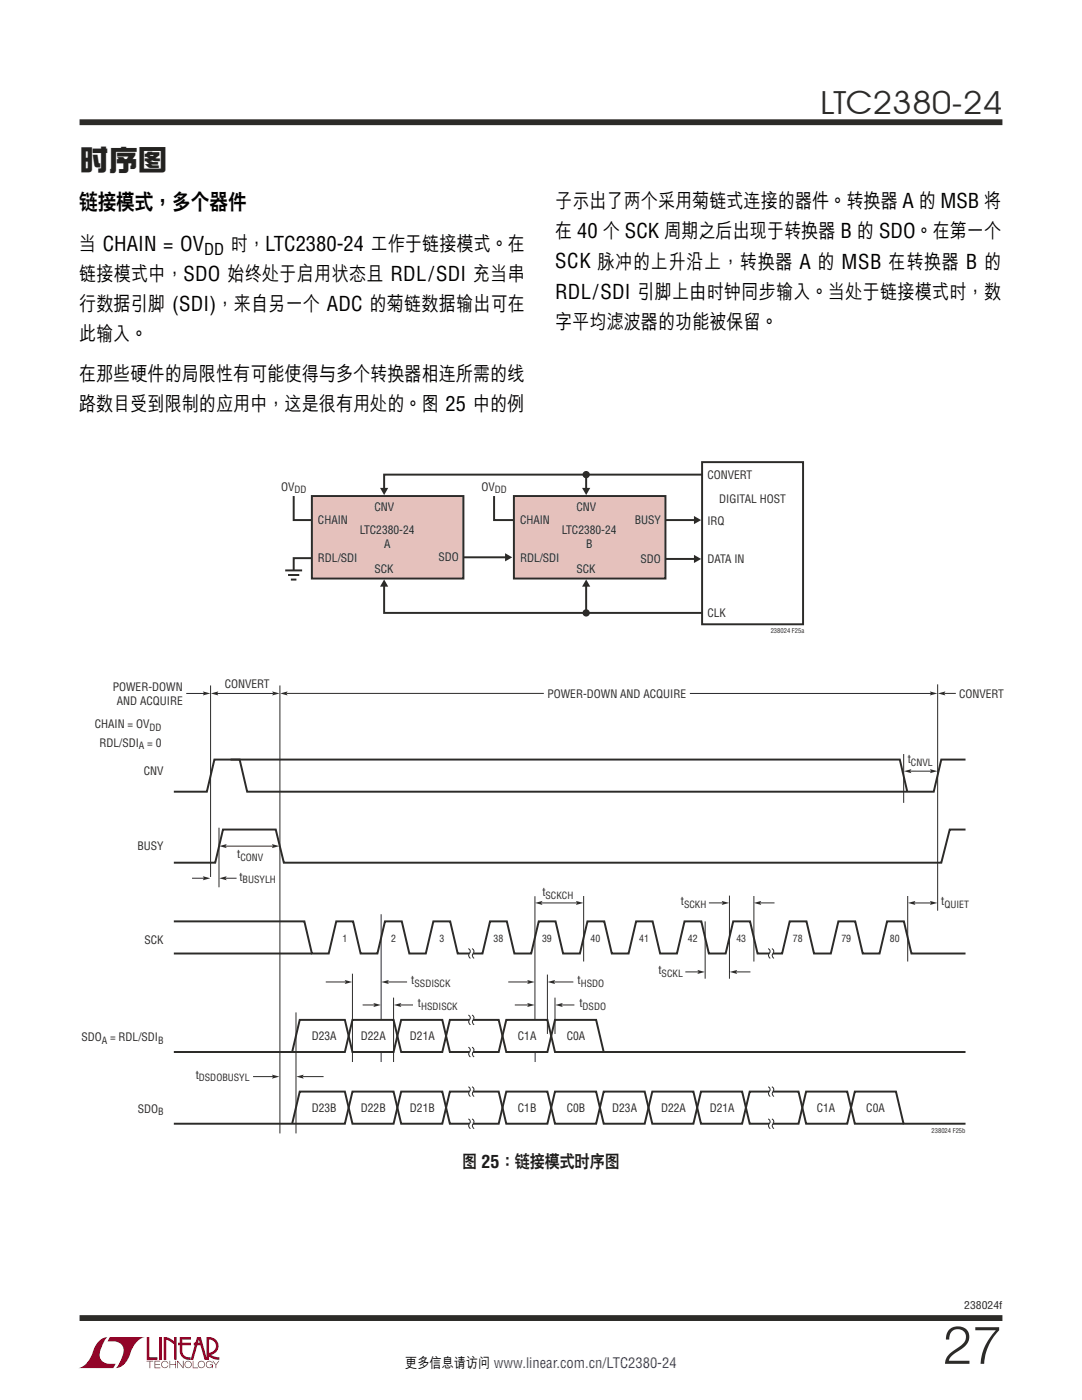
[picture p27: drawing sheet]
<svg xmlns="http://www.w3.org/2000/svg" width="216mm" height="279mm" viewBox="0 0 216 279" stroke-linecap="round" stroke-linejoin="round" font-family="sans-serif">
<defs><g id="words">
<text font-size="10.6" fill="#2c2b28" x="188.2" y="272.2">27</text>
<text font-size="6.3" fill="#2c2b28" x="163.7" y="22.8">LTC2380-24</text>
<text font-size="5.8" fill="#232220" x="15.9" y="34.2">時序圖</text>
<text font-size="4.4" x="15.8" y="41.9">鏈接模式，多個器件</text>
<g font-size="4">
<text x="110.8" y="41.6">子示出了兩個採用菊鏈式連接的器件。轉換器 A 的 MSB 將</text>
<text x="110.8" y="47.6">在 40 個 SCK 週期之後出現於轉換器 B 的 SDO。在第一個</text>
<text x="15.8" y="50">當 CHAIN = OV</text>
<text x="46.1" y="50">時，LTC2380-24 工作於鏈接模式。在</text>
<text x="110.8" y="53.6">SCK 脈衝的上升沿上，轉換器 A 的 MSB 在轉換器 B 的</text>
<text x="15.8" y="56">鏈接模式中，SDO 始終處於啓用狀態且 RDL/SDI 充當串</text>
<text x="110.8" y="59.6">RDL/SDI 引腳上由時鐘同步輸入。當處於鏈接模式時，數</text>
<text x="15.8" y="62">行數據引腳 (SDI)，來自另一個 ADC 的菊鏈數據輸出可在</text>
<text x="110.8" y="65.6">字平均濾波器的功能被保留。</text>
<text x="15.8" y="68">此輸入。</text>
<text x="15.8" y="76.1">在那些硬件的局限性有可能使得與多個轉換器相連所需的線</text>
<text x="15.8" y="82.1">路數目受到限制的應用中，這是很有用處的。圖 25 中的例</text>
</g>
<text font-size="3.5" fill="#1e1d1a" x="92.2" y="233">圖 25：鏈接模式時序圖</text>
<text font-size="3.2" x="40.7" y="50.8">DD</text>
<text font-size="2.8" x="80.9" y="273.1">更多信息請訪問 www.linear.com.cn/LTC2380-24</text>
<g font-size="2.3" fill="#2c2b28">
<text x="141.1" y="95.5">CONVERT</text>
<text x="56.1" y="97.9">OV</text>
<text x="74.7" y="102">CNV</text>
<text x="96.1" y="97.9">OV</text>
<text x="115" y="102">CNV</text>
<text x="143.5" y="100.3">DIGITAL HOST</text>
<text x="63.4" y="104.6">CHAIN</text>
<text x="71.8" y="106.7">LTC2380-24</text>
<text x="103.8" y="104.6">CHAIN</text>
<text x="112.1" y="106.7">LTC2380-24</text>
<text x="126.6" y="104.6">BUSY</text>
<text x="141.1" y="104.8">IRQ</text>
<text x="63.4" y="112.1">RDL/SDI</text>
<text x="76.6" y="109.4">A</text>
<text x="87.5" y="112">SDO</text>
<text x="103.8" y="112.1">RDL/SDI</text>
<text x="116.9" y="109.4">B</text>
<text x="127.8" y="112.4">SDO</text>
<text x="141.1" y="112.4">DATA IN</text>
<text x="74.7" y="114.3">SCK</text>
<text x="115" y="114.3">SCK</text>
<text x="141.1" y="123.2">CLK</text>
<text x="22.5" y="138">POWER-DOWN</text>
<text x="44.8" y="137.3">CONVERT</text>
<text x="23.3" y="140.7">AND ACQUIRE</text>
<text x="109.2" y="139.2">POWER-DOWN AND ACQUIRE</text>
<text x="191.4" y="139.2">CONVERT</text>
<text x="18.9" y="145.3">CHAIN = OV</text>
<text x="19.9" y="149">RDL/SDI</text>
<text x="29.4" y="149">= 0</text>
<text x="28.7" y="154.7">CNV</text>
<text x="181.1" y="152.3">t</text>
<text x="27.4" y="169.6">BUSY</text>
<text x="47.3" y="171.3">t</text>
<text x="47.8" y="175.7">t</text>
<text x="108.2" y="178.9">t</text>
<text x="135.8" y="180.7">t</text>
<text x="187.8" y="180.7">t</text>
<text x="28.8" y="188.4">SCK</text>
<text x="82.1" y="196.5">t</text>
<text x="115.2" y="196.5">t</text>
<text x="131.4" y="194.4">t</text>
<text x="83.4" y="201">t</text>
<text x="115.6" y="201">t</text>
<text x="16.2" y="207.8">SDO</text>
<text x="22" y="207.8">= RDL/SDI</text>
<text x="62.2" y="207.6">D23A</text>
<text x="72" y="207.6">D22A</text>
<text x="81.8" y="207.6">D21A</text>
<text x="103.3" y="207.6">C1A</text>
<text x="113.1" y="207.6">C0A</text>
<text x="39" y="215.3">t</text>
<text x="62.2" y="221.9">D23B</text>
<text x="72" y="221.9">D22B</text>
<text x="81.8" y="221.9">D21B</text>
<text x="103.3" y="221.9">C1B</text>
<text x="113.1" y="221.9">C0B</text>
<text x="122.2" y="221.9">D23A</text>
<text x="131.9" y="221.9">D22A</text>
<text x="141.6" y="221.9">D21A</text>
<text x="163" y="221.9">C1A</text>
<text x="172.9" y="221.9">C0A</text>
<text x="27.5" y="222.1">SDO</text>
</g>
<text font-size="2.1" fill="#2c2b28" x="192.4" y="261.2">238024f</text>
<g font-size="2" fill="#2c2b28">
<text x="58.7" y="98.4">DD</text>
<text x="98.7" y="98.4">DD</text>
<text x="27.7" y="149.5">A</text>
<text x="29.9" y="145.8">DD</text>
<text x="181.8" y="152.8">CNVL</text>
<text x="48" y="171.8">CONV</text>
<text x="48.4" y="176.2">BUSYLH</text>
<text x="108.9" y="179.4">SCKCH</text>
<text x="136.5" y="181.2">SCKH</text>
<text x="188.4" y="181.2">QUIET</text>
<text x="68.3" y="188.1">1</text>
<text x="78" y="188.1">2</text>
<text x="87.7" y="188.1">3</text>
<text x="98.5" y="188.1">38</text>
<text x="108.2" y="188.1">39</text>
<text x="117.9" y="188.1">40</text>
<text x="127.5" y="188.1">41</text>
<text x="137.2" y="188.1">42</text>
<text x="146.9" y="188.1">43</text>
<text x="158.2" y="188.1">78</text>
<text x="167.9" y="188.1">79</text>
<text x="177.6" y="188.1">80</text>
<text x="82.7" y="196.9">SSDISCK</text>
<text x="115.9" y="196.9">HSDO</text>
<text x="132" y="194.9">SCKL</text>
<text x="84" y="201.5">HSDISCK</text>
<text x="116.2" y="201.5">DSDO</text>
<text x="20.3" y="208.3">A</text>
<text x="31.6" y="208.3">B</text>
<text x="39.7" y="215.8">DSDOBUSYL</text>
<text x="31.6" y="222.6">B</text>
</g>
<g font-size="1.3" fill="#2c2b28">
<text x="153.8" y="126.3">238024 F25a</text>
<text x="185.9" y="226.2">238024 F25b</text>
</g>
</g></defs>
<g fill="#900126">
<path d="M29.3 266.8h.5v4.1h1.6v.5h-2.1z"/>
<path d="M20 267.4l1-.5h.5h-.1a6.2 6.2 0 0 0-1.5 4 2.58 2.58 0 0 0 3.2 1.3l-.5 .8h-7a4.9 4.9 0 0 0 3.1-3.8l.4-.7z"/>
<path d="M21.9 266.9h7a4.9 4.9 0 0 0-3.1 3.7 3.2 3.2 0 0 1-2.7 2.4h.1a6.2 6.2 0 0 0 1.4-4.1 2.58 2.58 0 0 0-3.1-1.2z"/>
<path d="M31.8 266.8h.5v4.6h-.5z"/>
<path d="M32.7 266.8l1 .2 1 .7v-.9h.5v4.6h-.5v-3.1l-1.5-.9v4h-.5z"/>
<path d="M29.3 271.6h1.3v.1h-.6v1.3h-.2v-1.3h-.5z"/>
<path d="M30.8 271.6h1.2v.1h-1v.5h.9v.2h-.9v.5h1v.1h-1.2z"/>
<path d="M33.8 271.6h.2v.6h1v-.6h.1v1.4h-.1v-.6h-1v.6h-.2z"/>
<path d="M35.4 271.6h.1l1 1.2v-1.2h.1v1.4l-1.1-1.2v1.2h-.1z"/>
<path d="M38.5 271.6h.1v1.3h.9v.1h-1z"/>
<path d="M42.4 271.6h.1l.6 .7 .5-.7h.2l-.7 .8v.6h-.1v-.6z"/>
<path d="M35.9 266.8h2.2v.5h-1.7v.7h1.7v.5h-1.7v1.1a1.32 1.32 0 0 0 1.6 1.3v.5l1.3-4.6h.8l1.1 4.1v-4.1a1.84 1.84 0 0 1 2.3 1.4 1.84 1.84 0 0 1-1.4 2.2l.7 .4 1 .1v.5l-1.2-.2-1.1-.6v-.6a1.34 1.34 0 0 0 1.6-1.2 1.34 1.34 0 0 0-1.4-1.5v4.1h-.9l-.8-2.9h-1.3v-.5h1.2l-.2-.7-1.1 4.1a2.06 2.06 0 0 1-2.7-1.3v-1.6h-.4v-.5h.4z"/>
<path d="M37 271.8a.72 .72 0 0 1 1.2 .1 .72 .72 0 0 1-.4 1.1 .72 .72 0 0 1-1-.7h.2a.59 .59 0 0 0 .8 .5 .59 .59 0 0 0 .2-.9 .59 .59 0 0 0-1 .2v.2h-.2z"/>
<path d="M39.7 271.8a.72 .72 0 0 1 1.1 .1 .72 .72 0 0 1-.4 1.1 .72 .72 0 0 1-.9-.7h.1a.59 .59 0 0 0 .8 .5 .59 .59 0 0 0 .2-.9 .59 .59 0 0 0-1 .2v.2h-.1z"/>
<path d="M41.3 271.8a.72 .72 0 0 1 1.2 .2h-.2a.59 .59 0 0 0-.9-.1 .59 .59 0 0 0 .1 .9 .59 .59 0 0 0 .9-.4h-.5v-.1h.6v.7h-.1v-.3a.73 .73 0 0 1-1.1 .2 .73 .73 0 0 1 0-1.1z"/>
<path d="M32.4 271.8a.71 .71 0 0 1 1.2 .3h-.1a.59 .59 0 0 0-.9-.3 .59 .59 0 0 0-.1 1 .59 .59 0 0 0 .9-.3h.2a.73 .73 0 0 1-1.1 .4 .73 .73 0 0 1-.1-1.1z"/>
</g>
<path d="M15.9 24.4h184.1M15.9 263h184.1" fill="none" stroke="#2c2b28" stroke-width="1.2" stroke-linecap="butt"/>
<path d="M98.6 99v4.8h40.5M117 94.7v3.3M117 116.5v5.8" fill="none" stroke="#2c2b28" stroke-width=".39"/>
<path d="M102.5 99h30.3v16.5h-30.3z" fill="#e5c1bc"/>
<path d="M102.5 99h30.3v16.5h-30.3z" fill="none" stroke="#2c2b28" stroke-width=".39"/>
<path d="M140.1 92.2h20.1v32.4h-20.1z" fill="#fff"/>
<path d="M140.1 92.2h20.1v32.4h-20.1z" fill="none" stroke="#2c2b28" stroke-width=".39"/>
<g fill="#2c2b28">
<path d="M116.1 97.4h1.7l-.8 1.4z"/>
<path d="M117 115.6l.8 1.5h-1.7z"/>
<path d="M138.5 103l1.4 .8-1.4 .8z"/>
<path d="M138.5 110.7l1.4 .9-1.4 .8z"/>
</g>
<path d="M132.8 111.5h6.3" fill="none" stroke="#2c2b28" stroke-width=".39"/>
<path d="M100.8 110.4l1.4 .8-1.4 .8z" fill="#2c2b28"/>
<path d="M92.5 111.2h8.9" fill="none" stroke="#2c2b28" stroke-width=".39"/>
<g fill="#2c2b28">
<circle cx="117" cy="94.7" r=".73"/>
<circle cx="117" cy="122.3" r=".73"/>
</g>
<path d="M58.6 99v4.8h4.6M140.1 94.7h-63.5v3.3M56.9 113.8h3.4M57.5 114.8h2.2M58 115.7h1.1M62.2 111.4h-3.6v3.2M76.6 116.5v5.8h63.5" fill="none" stroke="#2c2b28" stroke-width=".39"/>
<path d="M58.6 113.9v2" fill="none" stroke="#fff" stroke-width=".9" stroke-linecap="butt"/>
<path d="M62.2 99h30.3v16.5h-30.3z" fill="#e5c1bc"/>
<path d="M62.2 99h30.3v16.5h-30.3z" fill="none" stroke="#2c2b28" stroke-width=".39"/>
<g fill="#2c2b28">
<path d="M75.8 97.4h1.7l-.8 1.4z"/>
<path d="M76.7 115.6l.8 1.5h-1.7z"/>
</g>
<path d="M46 151.6h133.5l1.5 6.4M192.7 151.6h-4.9l-1.5 6.4h-137l-1.5-6.4h-5l-1.5 6.4h-6.6M192.7 165.6h-3.2l-1.7 6.6h-131.2l-1.6-6.6h-10.5l-1.6 6.6h-8.2M34.7 183.9h26l1.5 6.4h3.4l1.5-6.4h3.4l1.5 6.4h3.3l1.5-6.4h3.4l1.5 6.4h3.3l1.5-6.4h3.3l1.5 6.4h5l1.5-6.4h3.3l1.5 6.4h3.4l1.5-6.4h3.4l1.5 6.4h3.3l1.5-6.4h3.4l1.5 6.4h3.3l1.5-6.4h3.3l1.5 6.4h3.4l1.5-6.4h3.3l1.5 6.4h3.4l1.5-6.4h3.4l1.5 6.4h4.9l1.5-6.4h3.3l1.5 6.4h3.4l1.5-6.4h3.3l1.5 6.4h3.4l1.5-6.4h3.4l1.5 6.4h10.8M34.7 210h34.1l1.5-6.5h8.2l1.5 6.5h8.3l1.5-6.5h9.7l1.5 6.5h8.2l1.5-6.5h8.2l1.6 6.5M58.3 210l1.5-6.5h9l1.5 6.5h8.2l1.5-6.5h8.3l1.5 6.5h9.7l1.5-6.5h8.2l1.5 6.5h82M34.7 224.3h34.1l1.5-6.4h8.2l1.5 6.4h8.3l1.5-6.4h9.7l1.5 6.4h8.2l1.5-6.4h8.2l1.6 6.4h8.1l1.6-6.4h8.2l1.5 6.4h8.2l1.5-6.4h9.7l1.5 6.4h8.3l1.5-6.4h8.2l1.5 6.4h12.4M58.3 224.3l1.5-6.4h9l1.5 6.4h8.2l1.5-6.4h8.3l1.5 6.4h9.7l1.5-6.4h8.2l1.5 6.4h8.2l1.6-6.4h8.1l1.6 6.4h8.2l1.5-6.4h8.2l1.5 6.4h9.7l1.5-6.4h8.3l1.5 6.4h9.7" fill="none" stroke="#2c2b28" stroke-width=".39"/>
<path d="M42 136.8v38.2M55.9 136.8v89.4" fill="none" stroke="#2c2b28" stroke-width=".2"/>
<path d="M42.1 138.4l1.5-.4-.3 .4 .3 .4z" fill="#2c2b28"/>
<path d="M43.2 138.4h11.3" fill="none" stroke="#2c2b28" stroke-width=".2"/>
<path d="M54.3 138l1.5 .4-1.5 .4 .2-.4z" fill="#2c2b28"/>
<path d="M188.4 138.4h2.3" fill="none" stroke="#2c2b28" stroke-width=".2"/>
<path d="M187.2 138.4l1.4-.4-.2 .4 .2 .4z" fill="#2c2b28"/>
<path d="M45 175.3h2.2" fill="none" stroke="#2c2b28" stroke-width=".2"/>
<path d="M43.8 175.3l1.4-.4-.2 .4 .2 .4z" fill="#2c2b28"/>
<path d="M38.3 175.3h2.4" fill="none" stroke="#2c2b28" stroke-width=".2"/>
<path d="M40.5 174.9l1.4 .4-1.4 .4 .2-.4z" fill="#2c2b28"/>
<path d="M146.9 194h2.8" fill="none" stroke="#2c2b28" stroke-width=".2"/>
<path d="M145.6 194l1.5-.4-.2 .4 .2 .4z" fill="#2c2b28"/>
<path d="M151.7 180.2h2.8" fill="none" stroke="#2c2b28" stroke-width=".2"/>
<path d="M150.4 180.2l1.5-.4-.2 .4 .2 .4z" fill="#2c2b28"/>
<path d="M79.8 200.6h2.6" fill="none" stroke="#2c2b28" stroke-width=".2"/>
<path d="M78.6 200.6l1.5-.4-.3 .4 .3 .4z" fill="#2c2b28"/>
<path d="M136.8 194h2.6" fill="none" stroke="#2c2b28" stroke-width=".2"/>
<path d="M139.2 193.6l1.4 .4-1.4 .4 .2-.4z" fill="#2c2b28"/>
<path d="M141.5 180.2h2.7" fill="none" stroke="#2c2b28" stroke-width=".2"/>
<path d="M144 179.8l1.5 .4-1.5 .4 .2-.4z" fill="#2c2b28"/>
<path d="M72.4 200.6h2.3" fill="none" stroke="#2c2b28" stroke-width=".2"/>
<g fill="#2c2b28">
<path d="M74.5 200.2l1.5 .4-1.5 .4 .2-.4z"/>
<path d="M180.4 153.9l1.5-.4-.3 .4 .3 .4z"/>
</g>
<path d="M181.6 153.9h4.2" fill="none" stroke="#2c2b28" stroke-width=".2"/>
<path d="M185.6 153.5l1.4 .4-1.4 .4 .2-.4z" fill="#2c2b28"/>
<path d="M57.2 138.4h51.3" fill="none" stroke="#2c2b28" stroke-width=".2"/>
<path d="M55.9 138.4l1.5-.4-.2 .4 .2 .4z" fill="#2c2b28"/>
<path d="M137.7 138.4h48.1" fill="none" stroke="#2c2b28" stroke-width=".2"/>
<path d="M185.5 138l1.5 .4-1.5 .4 .3-.4z" fill="#2c2b28"/>
<path d="M37.2 138.4h3.5" fill="none" stroke="#2c2b28" stroke-width=".2"/>
<path d="M40.5 138l1.4 .4-1.4 .4 .2-.4z" fill="#2c2b28"/>
<path d="M43.7 165.2v11.9" fill="none" stroke="#2c2b28" stroke-width=".2"/>
<path d="M43.8 168.9l1.4-.4-.2 .4 .2 .4z" fill="#2c2b28"/>
<path d="M45 168.9h9.5" fill="none" stroke="#2c2b28" stroke-width=".2"/>
<path d="M54.2 168.5l1.5 .4-1.5 .4 .3-.4z" fill="#2c2b28"/>
<path d="M108 180.2h7.2" fill="none" stroke="#2c2b28" stroke-width=".2"/>
<g fill="#2c2b28">
<path d="M114.9 179.8l1.5 .4-1.5 .4 .3-.4z"/>
<path d="M106.8 180.2l1.4-.4-.2 .4 .2 .4z"/>
</g>
<path d="M116.5 178.8v13.1M150.4 178.8v13.1M76 182.5v21.1M76 210v1.9M106.8 210v1.9" fill="none" stroke="#2c2b28" stroke-width=".2"/>
<path d="M181.2 180.2l1.5-.4-.3 .4 .3 .4z" fill="#2c2b28"/>
<path d="M182.4 180.2h3.4" fill="none" stroke="#2c2b28" stroke-width=".2"/>
<path d="M185.6 179.8l1.4 .4-1.4 .4 .2-.4z" fill="#2c2b28"/>
<path d="M187.1 136.6v45.1M180.3 150.5v9.7M145.6 178.7v16.6M181.1 178.8v13.1M77.3 196h3.9M78.5 199.1v12.8M140.7 183.9v11.4" fill="none" stroke="#2c2b28" stroke-width=".2"/>
<path d="M34.7 190.3h27.5" fill="none" stroke="#2c2b28" stroke-width=".39"/>
<path d="M76.1 196l1.5-.4-.3 .4 .3 .4z" fill="#2c2b28"/>
<path d="M59.1 202v24.2M60.4 214.9h4.2" fill="none" stroke="#2c2b28" stroke-width=".2"/>
<path d="M59.1 214.9l1.5-.4-.2 .4 .2 .4z" fill="#2c2b28"/>
<path d="M50.5 214.9h4" fill="none" stroke="#2c2b28" stroke-width=".2"/>
<path d="M54.3 214.5l1.4 .4-1.4 .4 .2-.4z" fill="#2c2b28"/>
<path d="M93.8 217.6h.8l-.3 .5h-.8z" fill="#fff"/>
<path d="M93.5 216.9l.1 .1a.78 .78 0 0 1-.1 1.2v.2l.4 .4M94.2 216.9l.2 .1a.78 .78 0 0 1-.1 1.2v.2l.3 .4" fill="none" stroke="#2c2b28" stroke-width=".2"/>
<path d="M93.8 224h.8l-.3 .6h-.8z" fill="#fff"/>
<path d="M93.5 223.3l.1 .1a.78 .78 0 0 1-.1 1.2v.2l.4 .5M94.2 223.3l.2 .1a.78 .78 0 0 1-.1 1.2v.2l.3 .5" fill="none" stroke="#2c2b28" stroke-width=".2"/>
<path d="M153.7 217.6h.7l-.3 .5h-.7z" fill="#fff"/>
<path d="M153.3 216.9l.2 .1a.78 .78 0 0 1-.1 1.2v.2l.3 .4M154 216.9l.2 .1a.78 .78 0 0 1-.1 1.2v.2l.3 .4" fill="none" stroke="#2c2b28" stroke-width=".2"/>
<path d="M153.7 190h.7l-.3 .6h-.7z" fill="#fff"/>
<path d="M153.3 189.3l.2 .1a.78 .78 0 0 1-.1 1.2v.3l.3 .4M154 189.3l.2 .1a.78 .78 0 0 1-.1 1.2v.3l.3 .4" fill="none" stroke="#2c2b28" stroke-width=".2"/>
<path d="M153.7 224h.7l-.3 .6h-.7z" fill="#fff"/>
<path d="M153.3 223.3l.2 .1a.78 .78 0 0 1-.1 1.2v.2l.3 .5M154 223.3l.2 .1a.78 .78 0 0 1-.1 1.2v.2l.3 .5" fill="none" stroke="#2c2b28" stroke-width=".2"/>
<path d="M93.8 203.3h.8l-.3 .5h-.8z" fill="#fff"/>
<path d="M93.5 202.6l.1 .1a.78 .78 0 0 1-.1 1.1v.3l.4 .4M94.2 202.6l.2 .1a.78 .78 0 0 1-.1 1.1v.3l.3 .4" fill="none" stroke="#2c2b28" stroke-width=".2"/>
<path d="M93.8 190h.8l-.3 .6h-.8z" fill="#fff"/>
<path d="M93.5 189.3l.1 .1a.78 .78 0 0 1-.1 1.2v.3l.4 .4M94.2 189.3l.2 .1a.78 .78 0 0 1-.1 1.2v.3l.3 .4" fill="none" stroke="#2c2b28" stroke-width=".2"/>
<path d="M93.8 209.7h.8l-.3 .5h-.8z" fill="#fff"/>
<path d="M65 196h4M93.5 209l.1 .1a.78 .78 0 0 1-.1 1.2v.2l.4 .4M94.2 209l.2 .1a.78 .78 0 0 1-.1 1.2v.2l.3 .4" fill="none" stroke="#2c2b28" stroke-width=".2"/>
<path d="M68.8 195.6l1.5 .4-1.5 .4 .2-.4z" fill="#2c2b28"/>
<path d="M70.3 194.3v17.6M112.1 200.6h2.5" fill="none" stroke="#2c2b28" stroke-width=".2"/>
<path d="M110.8 200.6l1.5-.4-.2 .4 .2 .4z" fill="#2c2b28"/>
<path d="M102.7 200.6h2.7" fill="none" stroke="#2c2b28" stroke-width=".2"/>
<path d="M105.2 200.2l1.5 .4-1.5 .4 .2-.4z" fill="#2c2b28"/>
<path d="M106.7 178.9v24.7M110.5 196h3.9M110.7 199.1v7.2" fill="none" stroke="#2c2b28" stroke-width=".2"/>
<path d="M109.3 196l1.5-.4-.3 .4 .3 .4z" fill="#2c2b28"/>
<path d="M101.4 196h4M109.2 194.5v11.8" fill="none" stroke="#2c2b28" stroke-width=".2"/>
<path d="M105.2 195.6l1.5 .4-1.5 .4 .2-.4z" fill="#2c2b28"/>
<use href="#words"/>
</svg>
